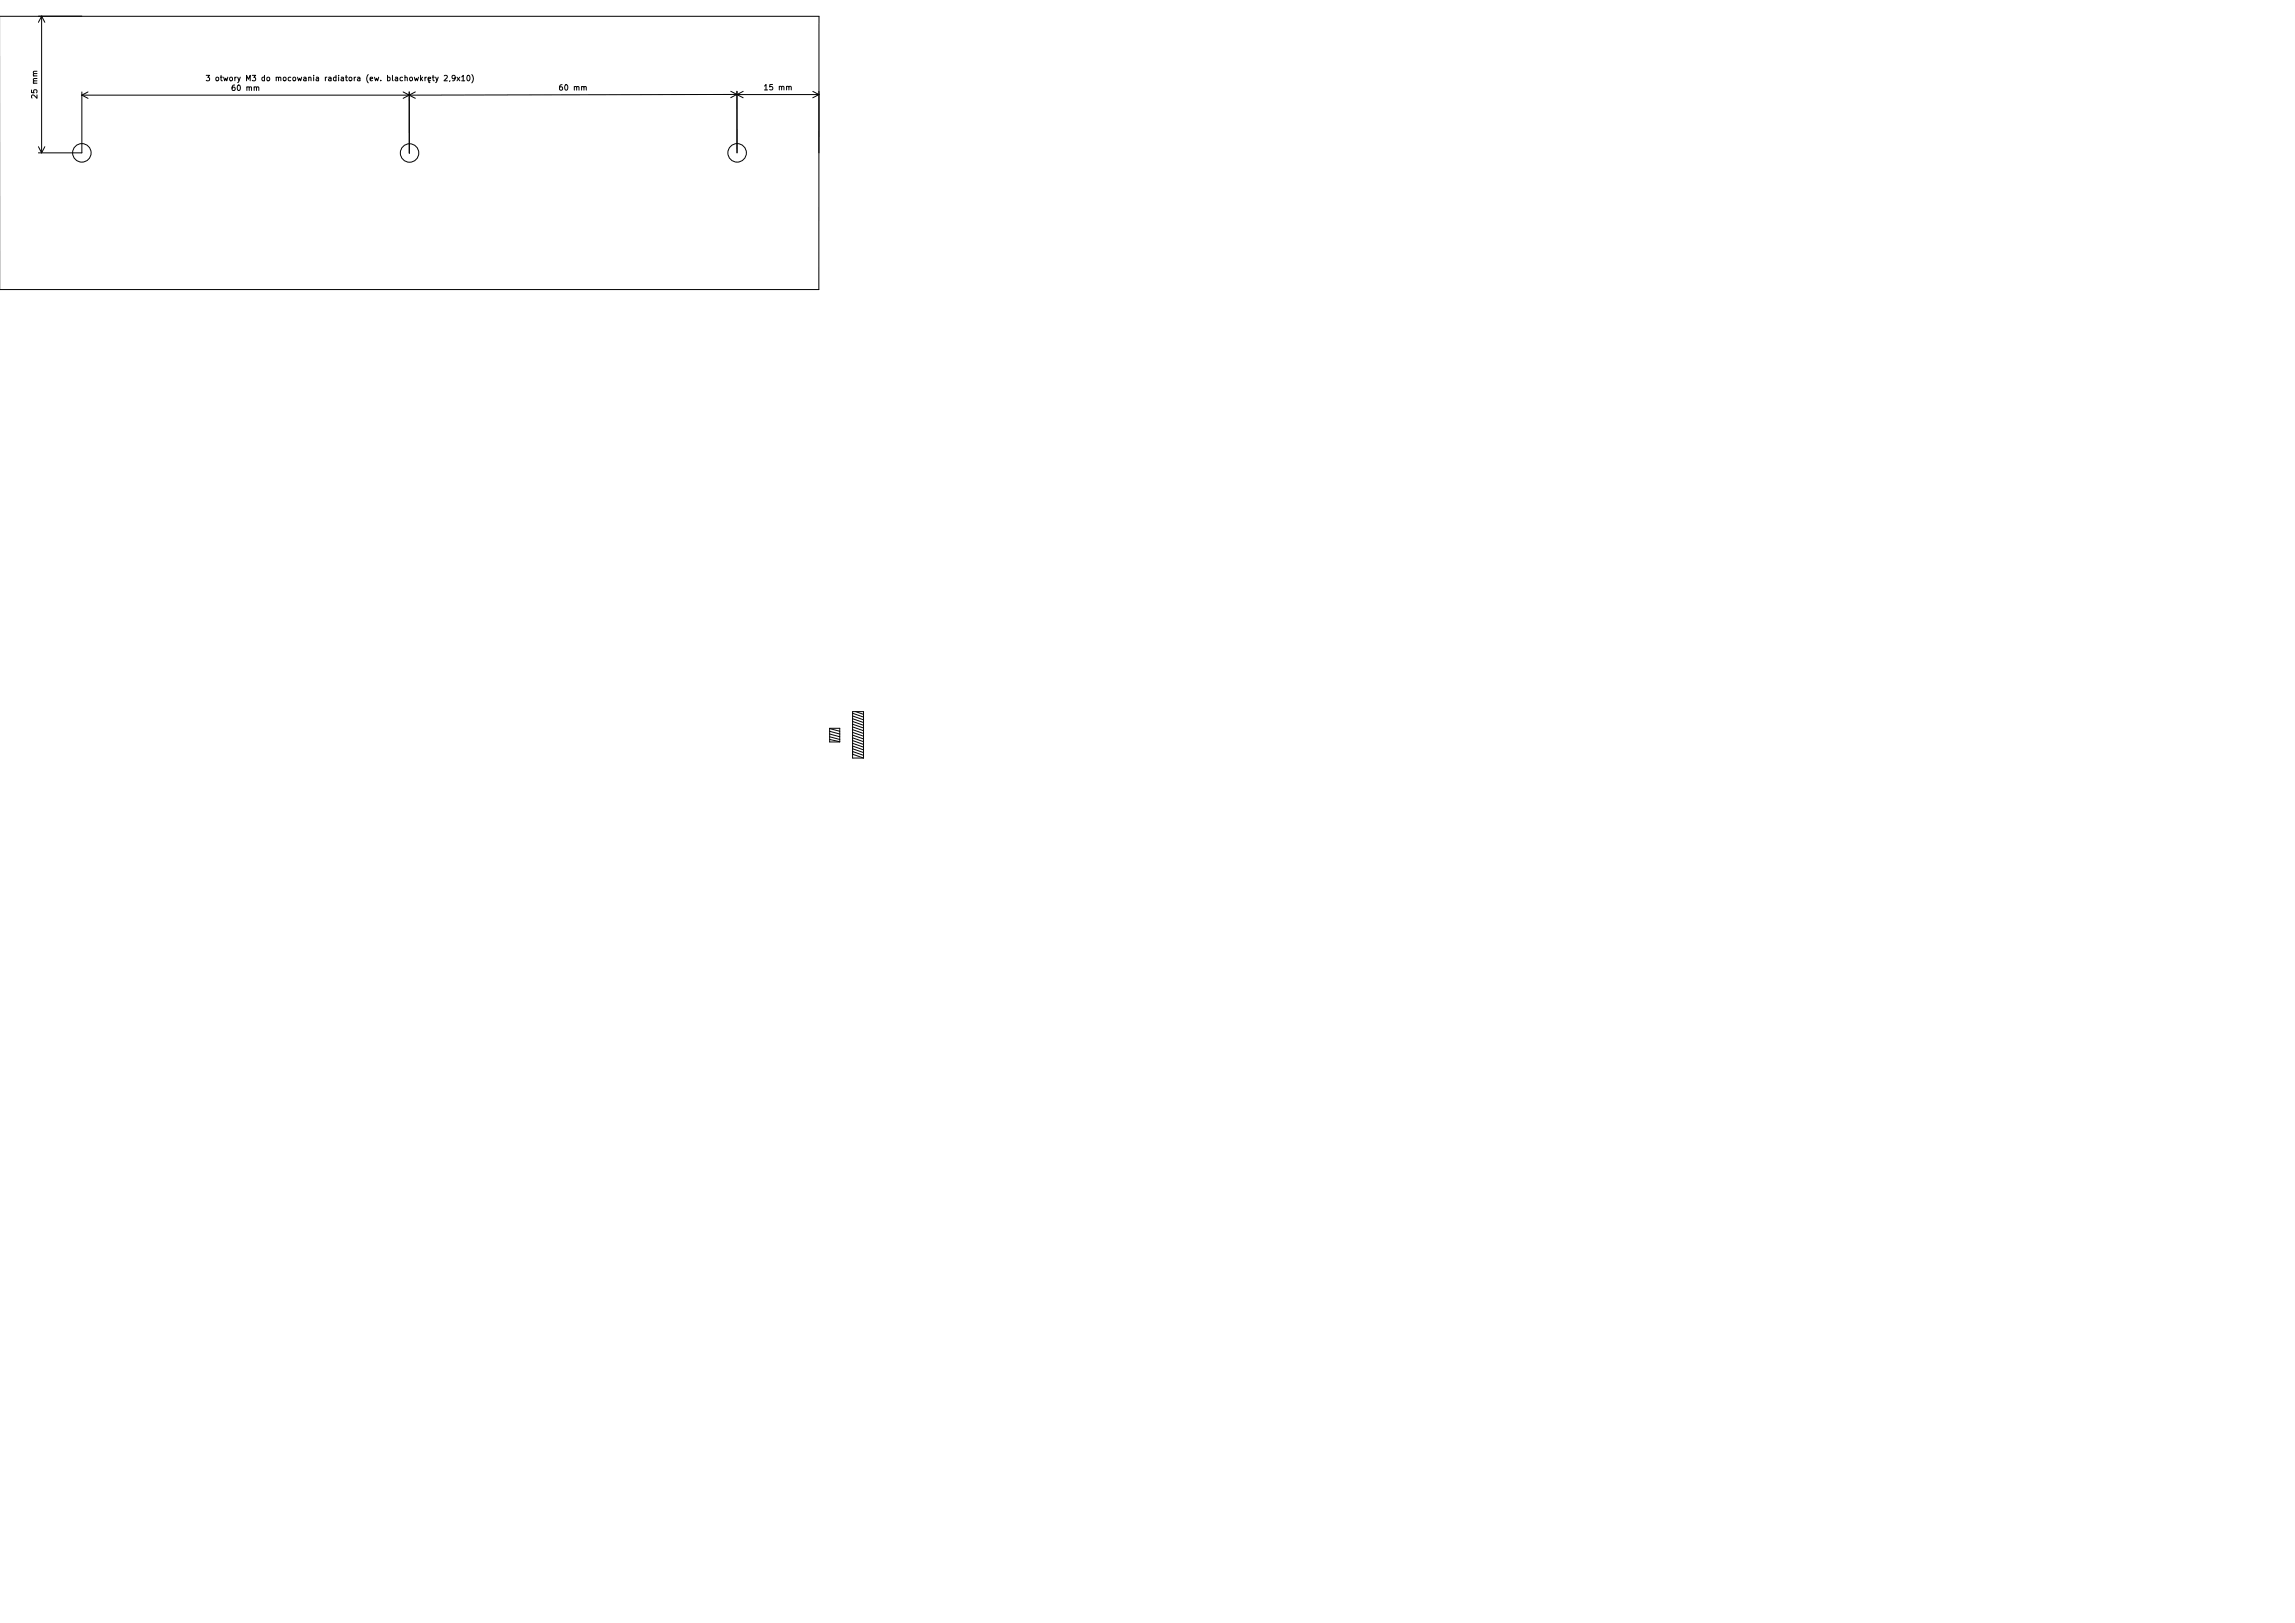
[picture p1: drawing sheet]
<svg xmlns="http://www.w3.org/2000/svg" width="420mm" height="297mm" viewBox="0 0 420 297" stroke-linecap="round" stroke-linejoin="round" font-family="sans-serif">
<defs><g id="words">
<g font-size="1.4">
<text x="6.8" y="17.7" transform="rotate(-90 6.8 17.7)">25 mm</text>
<text x="41.7" y="14.8">3 otwory M3 do mocowania radiatora (ew. blachowkrty 2,9x10)</text>
<text x="42.8" y="16.6">60 mm</text>
<text x="102.7" y="16.6">60 mm</text>
<text x="140.2" y="16.5">15 mm</text>
</g>
</g></defs>
<g fill="none" stroke="#000" stroke-width=".18">
<path d="M-.1 3h150v50h-150M7.6 3v25M7.6 3l.6 1.1M7.6 3l-.6 1.1M15 16.8v11.2h-8M15 17.4h59.9M15 17.4l1.1 .6M16.1 16.8l-1.1 .6M37.8 13.8h.6l-.4 .4 .3 .1v.4l-.1 .1-.4-.1M39.6 14.2l.3-.1 .1 .2v.3l-.1 .2-.4-.2zM40.3 14.1h.4M40.5 13.8v.8l.2 .2"/>
<path d="M40.9 14.1l.2 .7 .2-.5 .2 .5 .2-.7M73.8 16.8l1.1 .6M74.9 17.4l1.1 .6M76 16.8l-2.2 1.2M83.3 14.2l-.2 .2h-.2l-.1-.5 .3-.1 .2 .2v.6l-.2 .1-.2 .1M83.7 14.1l.5 .7M84.2 14.1l-.5 .7M84.5 14.1l.3-.3v1M84.5 14.8h.6M85.6 13.8h.1a.53 .53 0 0 1 .4 .5 .53 .53 0 0 1-.4 .5 .67 .67 0 0 1-.1-1zM86.4 13.6a1.15 1.15 0 0 1 0 1.6M133.8 16.7l1.1 .6"/>
<path d="M134.9 16.7v11.3M134.9 17.3l-60 .1M134.9 17.3l-1.1 .6M134.9 17.3h15M134.9 17.3l1.2 .6M136.1 16.7l-1.2 .6M148.8 16.7l1.1 .6M149.9 17.3l-1.1 .6M7 26.8l.6 1.2M8.2 26.8l-.6 1.2M74.9 28v-11.2v11.3M151.9 133.3h1.8v2.5h-1.8z"/>
<path d="M151.9 135.3l1.8 .4M151.9 134.8l1.8 .5M151.9 134.3l1.8 .5M151.9 133.8l1.8 .5M151.9 133.3l1.8 .5M156.1 130.2h2v8.5h-2zM156.1 130.5l2 .7M156.1 131l2 .7M156.1 131.5l2 .7M156.1 132l2 .7M156.1 132.5l2 .7M156.1 133l2 .7"/>
<path d="M156.1 133.5l2 .7M156.1 134l2 .7M156.1 134.5l2 .7M156.1 135l2 .7M156.1 135.5l2 .7M156.1 136l2 .7M156.1 136.5l2 .7M156.1 137.5l2 .7M156.1 138l2 .7M156.1 137l2 .7M156.6 130.2l1.5 .5"/>
<circle cx="15" cy="28" r="1.69"/>
<circle cx="75" cy="28" r="1.69"/>
<circle cx="135" cy="28" r="1.69"/>
</g>
<use href="#words"/>
</svg>
